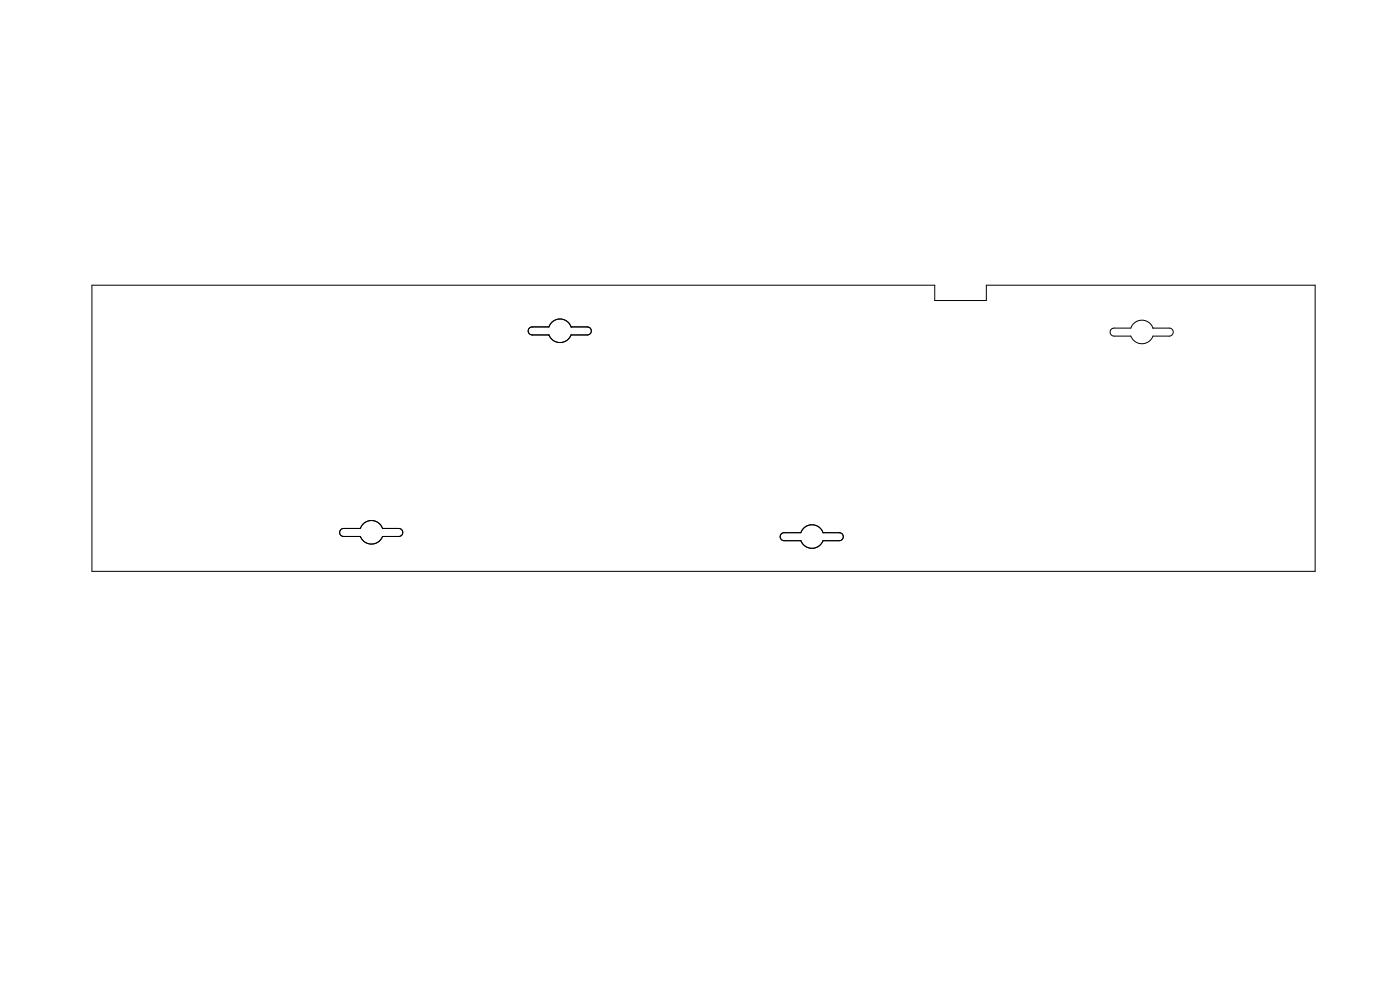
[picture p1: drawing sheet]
<svg xmlns="http://www.w3.org/2000/svg" width="297mm" height="210mm" viewBox="0 0 297 210" stroke-linecap="round" stroke-linejoin="round" font-family="sans-serif">
<path d="M19.5 60.5h178.8v3.2h11v-3.2h69.7v60.7h-259.5zM112.3 69.6l.5-.2 3.7-.1a2.52 2.52 0 0 1 2.3-1.6 2.52 2.52 0 0 1 2.4 1.6h3.4a.85 .85 0 0 1 .9 .9 .85 .85 0 0 1-.9 .8h-3.4a2.52 2.52 0 0 1-2.4 1.7 2.52 2.52 0 0 1-2.3-1.7h-3.6a.85 .85 0 0 1-.8-.5 .85 .85 0 0 1 .2-.9zM235.8 69.8l.5-.2h3.6a2.52 2.52 0 0 1 2.4-1.7 2.52 2.52 0 0 1 2.3 1.7h3.5a.85 .85 0 0 1 .8 .9 .85 .85 0 0 1-.8 .8h-3.5a2.52 2.52 0 0 1-2.4 1.6 2.52 2.52 0 0 1-2.3-1.6h-3.5a.85 .85 0 0 1-.8-.5 .85 .85 0 0 1 .2-1zM72.3 112.3l.5-.2h3.6a2.52 2.52 0 0 1 2.4-1.7 2.52 2.52 0 0 1 2.4 1.7h3.4a.85 .85 0 0 1 .8 .8 .85 .85 0 0 1-.8 .9h-3.5a2.52 2.52 0 0 1-2.3 1.6 2.52 2.52 0 0 1-2.4-1.6h-3.5a.85 .85 0 0 1-.8-.5 .85 .85 0 0 1 .2-1zM165.8 113.2l.5-.2h3.6a2.52 2.52 0 0 1 2.4-1.7 2.52 2.52 0 0 1 2.3 1.7h3.4a.85 .85 0 0 1 .9 .9 .85 .85 0 0 1-.9 .8h-3.4a2.52 2.52 0 0 1-2.3 1.6 2.52 2.52 0 0 1-2.4-1.6h-3.6a.85 .85 0 0 1-.7-.5 .85 .85 0 0 1 .2-1z" fill="none" stroke="#000" stroke-width=".21"/>
</svg>
